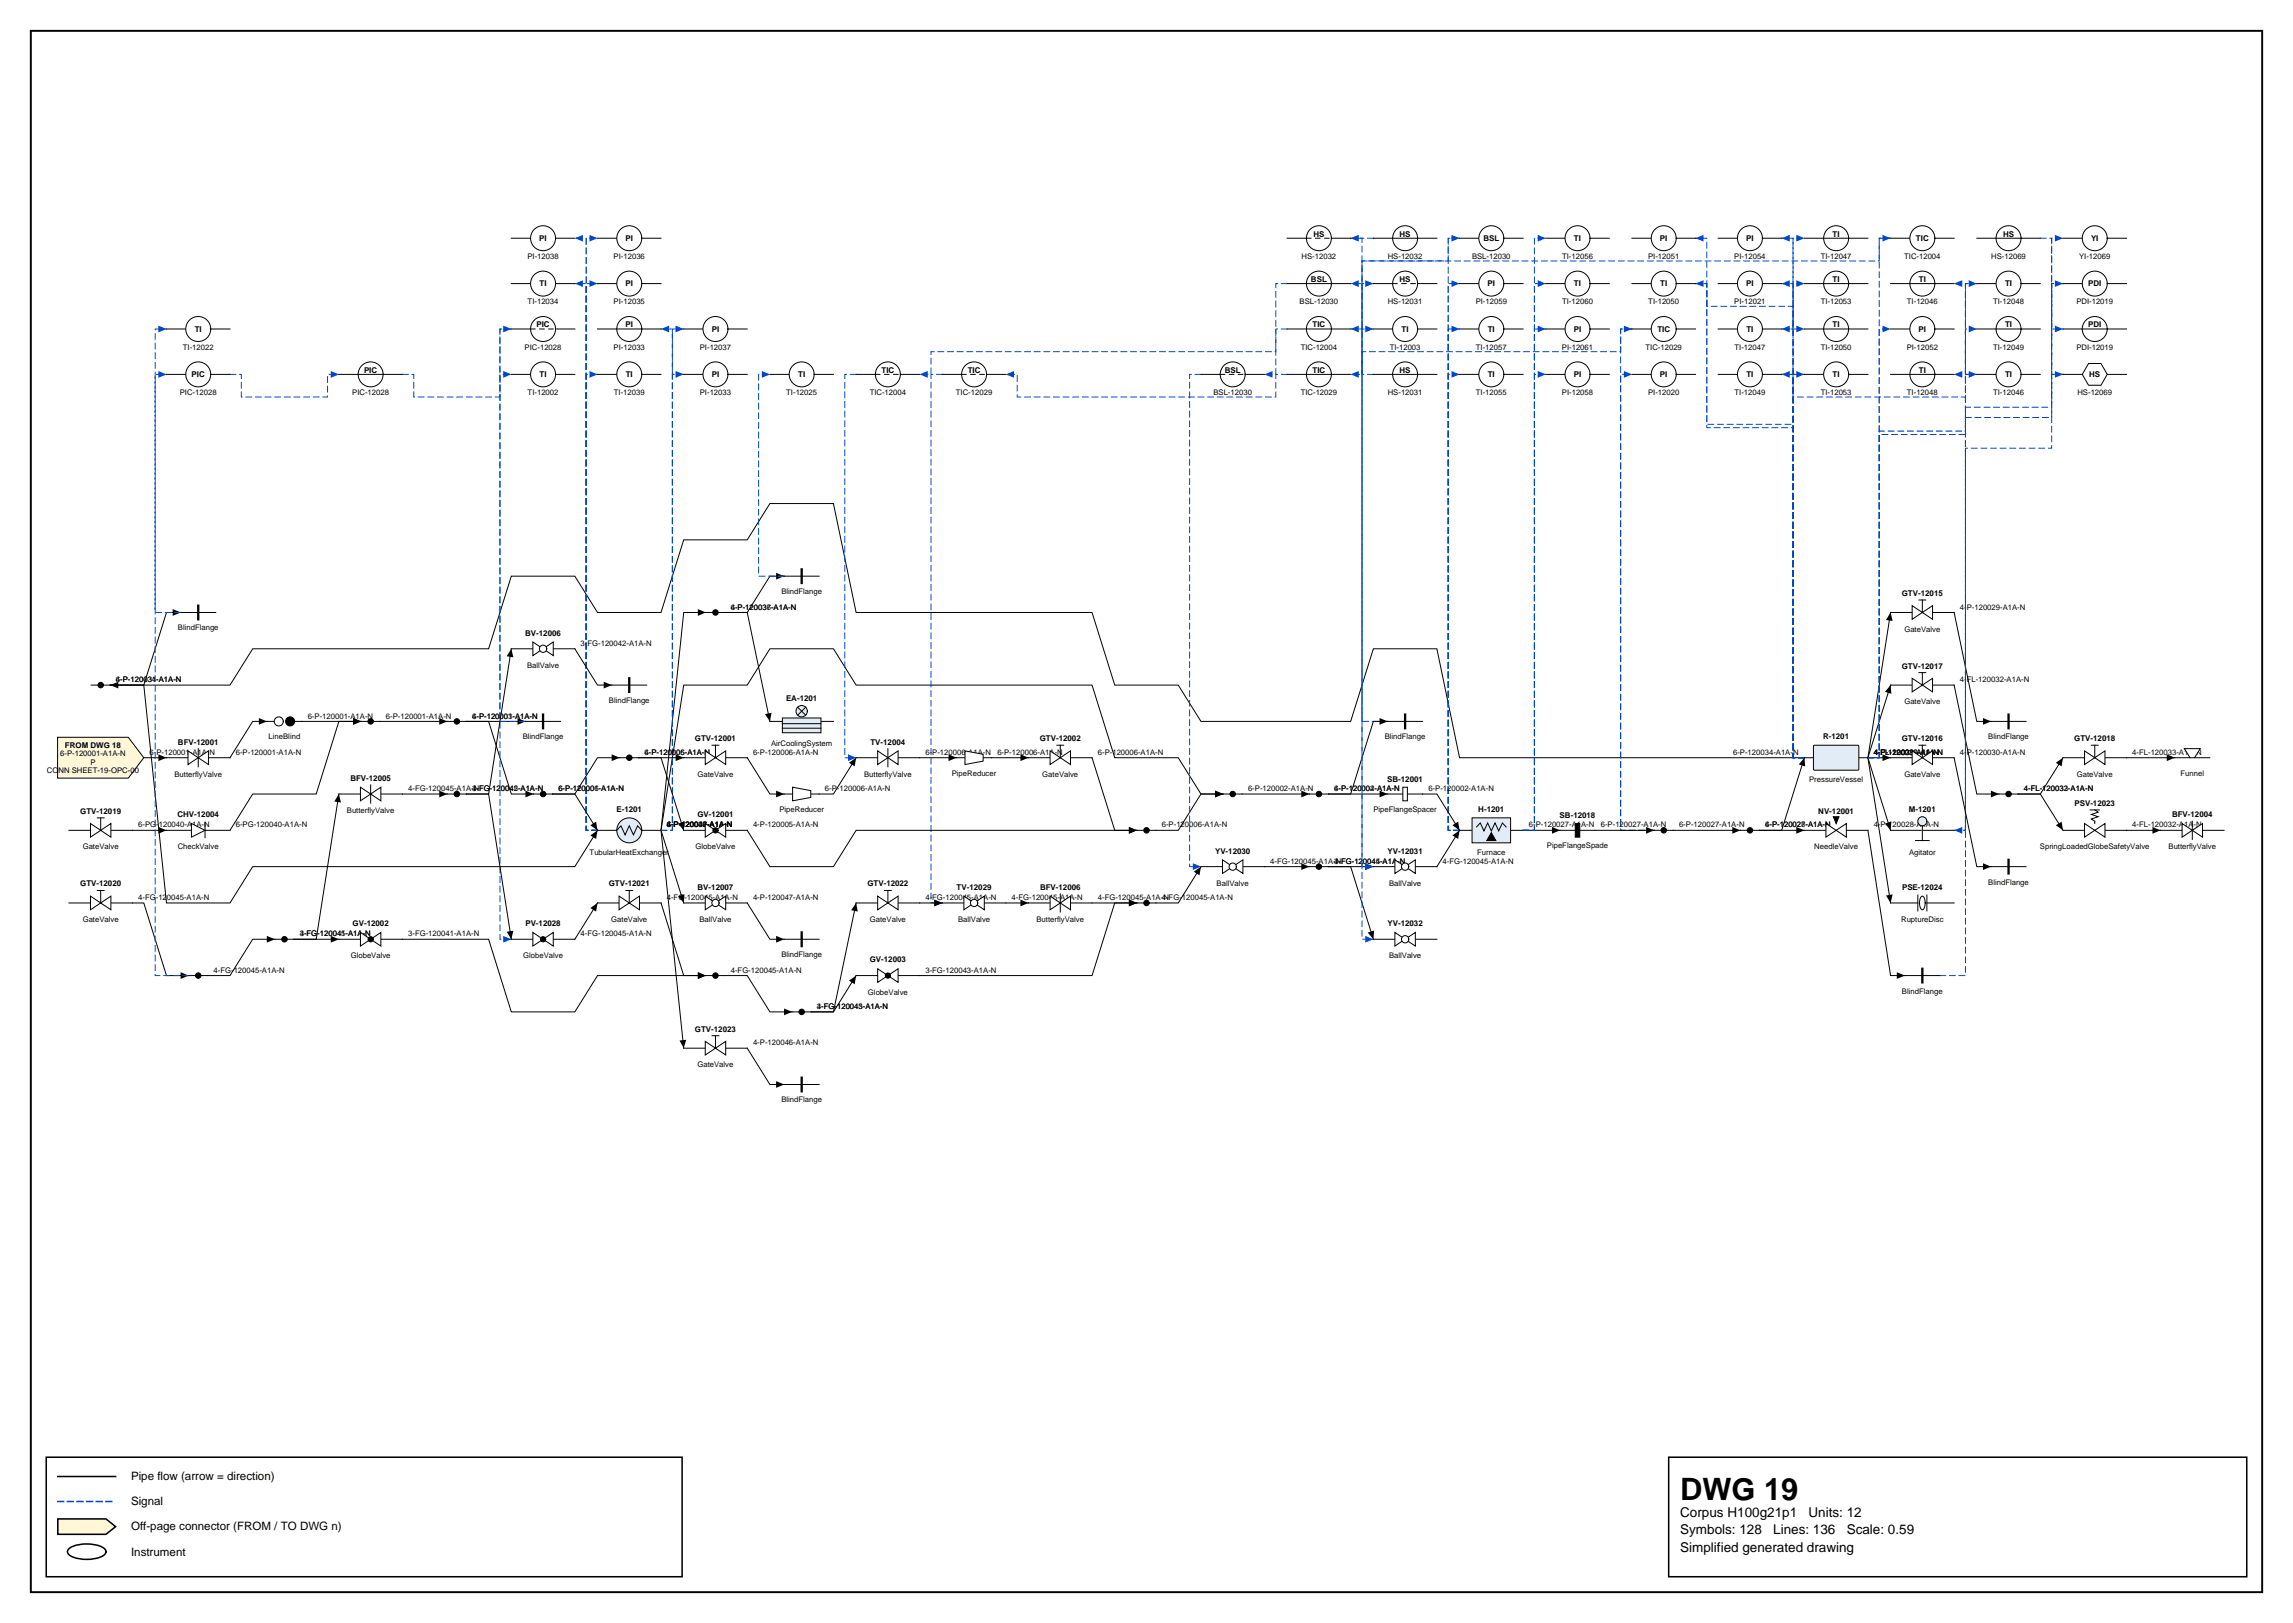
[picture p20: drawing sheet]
<svg xmlns="http://www.w3.org/2000/svg" width="420mm" height="297mm" viewBox="0 0 420 297" stroke-linecap="round" stroke-linejoin="round" font-family="sans-serif">
<defs><g id="words">
<text font-size="5.6" x="307.6" y="274.5">DWG 19</text>
<g font-size="2.5">
<text x="307.6" y="277.6">Corpus H100g21p1</text>
<text x="307.6" y="280.8">Symbols: 128</text>
<text x="324.6" y="280.8">Lines: 136</text>
<text x="331.1" y="277.6">Units: 12</text>
<text x="338.1" y="280.8">Scale: 0.59</text>
<text x="307.6" y="284">Simplified generated drawing</text>
</g>
<g font-size="2.1">
<text x="24" y="270.9">Pipe flow (arrow = direction)</text>
<text x="24" y="275.5">Signal</text>
<text x="24" y="280.1">Off-page connector (FROM / TO DWG n)</text>
<text x="24" y="284.7">Instrument</text>
</g>
<g font-size="1.5">
<text x="98.7" y="44.1">PI</text>
<text x="114.5" y="44.1">PI</text>
<text x="240.5" y="43.3">HS</text>
<text x="256.2" y="43.3">HS</text>
<text x="271.6" y="44.1">BSL</text>
<text x="288.2" y="44.1">TI</text>
<text x="303.9" y="44.1">PI</text>
<text x="319.7" y="44.1">PI</text>
<text x="335.5" y="43.3">TI</text>
<text x="350.8" y="44.1">TIC</text>
<text x="366.7" y="43.3">HS</text>
<text x="382.8" y="44.1">YI</text>
<text x="98.8" y="52.4">TI</text>
<text x="114.5" y="52.4">PI</text>
<text x="240" y="51.6">BSL</text>
<text x="256.2" y="51.6">HS</text>
<text x="272.3" y="52.4">PI</text>
<text x="288.2" y="52.4">TI</text>
<text x="304" y="52.4">TI</text>
<text x="319.7" y="52.4">PI</text>
<text x="335.5" y="51.6">TI</text>
<text x="351.3" y="51.6">TI</text>
<text x="367.1" y="52.4">TI</text>
<text x="382.3" y="52.4">PDI</text>
<text x="98.2" y="59.9">PIC</text>
<text x="114.5" y="59.9">PI</text>
<text x="240.3" y="59.9">TIC</text>
<text x="335.5" y="59.9">TI</text>
<text x="367.1" y="59.9">TI</text>
<text x="382.3" y="59.9">PDI</text>
<text x="35.6" y="60.7">TI</text>
<text x="130.3" y="60.7">PI</text>
<text x="256.6" y="60.7">TI</text>
<text x="272.4" y="60.7">TI</text>
<text x="288.1" y="60.7">PI</text>
<text x="303.4" y="60.7">TIC</text>
<text x="319.7" y="60.7">TI</text>
<text x="351.3" y="60.7">PI</text>
<text x="35.1" y="69">PIC</text>
<text x="66.6" y="68.2">PIC</text>
<text x="98.8" y="69">TI</text>
<text x="114.6" y="69">TI</text>
<text x="130.3" y="69">PI</text>
<text x="146.1" y="69">TI</text>
<text x="161.4" y="68.2">TIC</text>
<text x="177.2" y="68.2">TIC</text>
<text x="224.2" y="68.2">BSL</text>
<text x="240.3" y="68.2">TIC</text>
<text x="256.2" y="68.2">HS</text>
<text x="272.4" y="69">TI</text>
<text x="288.1" y="69">PI</text>
<text x="303.9" y="69">PI</text>
<text x="319.7" y="69">TI</text>
<text x="335.5" y="69">TI</text>
<text x="351.3" y="68.2">TI</text>
<text x="367.1" y="69">TI</text>
<text x="382.5" y="69">HS</text>
<text x="348.2" y="109.1">GTV-12015</text>
<text x="96.2" y="116.3">BV-12006</text>
<text x="348.2" y="122.4">GTV-12017</text>
<text x="143.9" y="128.4">EA-1201</text>
<text x="11.9" y="136.9">FROM DWG 18</text>
<text x="32.6" y="136.3">BFV-12001</text>
<text x="127.2" y="135.7">GTV-12001</text>
<text x="159.4" y="136.3">TV-12004</text>
<text x="190.4" y="135.7">GTV-12002</text>
<text x="333.8" y="135.2">R-1201</text>
<text x="348.2" y="135.7">GTV-12016</text>
<text x="379.8" y="135.7">GTV-12018</text>
<text x="64.1" y="142.9">BFV-12005</text>
<text x="254" y="143.1">SB-12001</text>
<text x="14.7" y="148.9">GTV-12019</text>
<text x="32.5" y="149.6">CHV-12004</text>
<text x="112.9" y="148.5">E-1201</text>
<text x="127.7" y="149.6">GV-12001</text>
<text x="270.7" y="148.5">H-1201</text>
<text x="285.5" y="149.8">SB-12018</text>
<text x="332.9" y="148.9">NV-12001</text>
<text x="349.5" y="148.5">M-1201</text>
<text x="379.8" y="147.5">PSV-12023</text>
<text x="397.7" y="149.6">BFV-12004</text>
<text x="222.5" y="156.2">YV-12030</text>
<text x="254" y="156.2">YV-12031</text>
<text x="14.7" y="162.2">GTV-12020</text>
<text x="111.4" y="162.2">GTV-12021</text>
<text x="127.7" y="162.9">BV-12007</text>
<text x="158.8" y="162.2">GTV-12022</text>
<text x="175.1" y="162.9">TV-12029</text>
<text x="190.4" y="162.9">BFV-12006</text>
<text x="348.2" y="162.9">PSE-12024</text>
<text x="64.5" y="169.5">GV-12002</text>
<text x="96.2" y="169.5">PV-12028</text>
<text x="254" y="169.5">YV-12032</text>
<text x="159.2" y="176.1">GV-12003</text>
<text x="127.2" y="188.8">GTV-12023</text>
</g>
<g font-size="1.4">
<text x="96.6" y="47.4">PI-12038</text>
<text x="112.3" y="47.4">PI-12036</text>
<text x="238.3" y="47.4">HS-12032</text>
<text x="254.1" y="47.4">HS-12032</text>
<text x="269.5" y="47.4">BSL-12030</text>
<text x="286" y="47.4">TI-12056</text>
<text x="301.7" y="47.4">PI-12051</text>
<text x="317.5" y="47.4">PI-12054</text>
<text x="333.3" y="47.4">TI-12047</text>
<text x="348.6" y="47.4">TIC-12004</text>
<text x="364.6" y="47.4">HS-12069</text>
<text x="380.6" y="47.4">YI-12069</text>
<text x="96.6" y="55.7">TI-12034</text>
<text x="112.3" y="55.7">PI-12035</text>
<text x="237.9" y="55.7">BSL-12030</text>
<text x="254.1" y="55.7">HS-12031</text>
<text x="270.2" y="55.7">PI-12059</text>
<text x="286" y="55.7">TI-12060</text>
<text x="301.8" y="55.7">TI-12050</text>
<text x="317.5" y="55.7">PI-12021</text>
<text x="333.3" y="55.7">TI-12053</text>
<text x="349.1" y="55.7">TI-12046</text>
<text x="364.9" y="55.7">TI-12048</text>
<text x="380.1" y="55.7">PDI-12019</text>
<text x="33.5" y="64">TI-12022</text>
<text x="96.1" y="64">PIC-12028</text>
<text x="112.3" y="64">PI-12033</text>
<text x="128.1" y="64">PI-12037</text>
<text x="238.1" y="64">TIC-12004</text>
<text x="254.4" y="64">TI-12003</text>
<text x="270.2" y="64">TI-12057</text>
<text x="286" y="64">PI-12061</text>
<text x="301.3" y="64">TIC-12029</text>
<text x="317.6" y="64">TI-12047</text>
<text x="333.3" y="64">TI-12050</text>
<text x="349.1" y="64">PI-12052</text>
<text x="364.9" y="64">TI-12049</text>
<text x="380.1" y="64">PDI-12019</text>
<text x="32.9" y="72.3">PIC-12028</text>
<text x="64.5" y="72.3">PIC-12028</text>
<text x="96.6" y="72.3">TI-12002</text>
<text x="112.4" y="72.3">TI-12039</text>
<text x="128.1" y="72.3">PI-12033</text>
<text x="143.9" y="72.3">TI-12025</text>
<text x="159.2" y="72.3">TIC-12004</text>
<text x="175" y="72.3">TIC-12029</text>
<text x="222.2" y="72.3">BSL-12030</text>
<text x="238.1" y="72.3">TIC-12029</text>
<text x="254.1" y="72.3">HS-12031</text>
<text x="270.2" y="72.3">TI-12055</text>
<text x="286" y="72.3">PI-12058</text>
<text x="301.7" y="72.3">PI-12020</text>
<text x="317.6" y="72.3">TI-12049</text>
<text x="333.3" y="72.3">TI-12053</text>
<text x="349.1" y="72.3">TI-12048</text>
<text x="364.9" y="72.3">TI-12046</text>
<text x="380.3" y="72.3">HS-12069</text>
<text x="133.8" y="111.6">6-P-120036-A1A-N</text>
<text x="133.8" y="111.6">4-P-120037-A1A-N</text>
<text x="143" y="108.7">BlindFlange</text>
<text x="358.8" y="111.6">4-P-120029-A1A-N</text>
<text x="32.6" y="115.4">BlindFlange</text>
<text x="106.3" y="118.2">3-FG-120042-A1A-N</text>
<text x="348.7" y="115.6">GateValve</text>
<text x="21.2" y="124.9">6-P-120034-A1A-N</text>
<text x="21.2" y="124.9">4-P-120031-A1A-N</text>
<text x="96.5" y="122.2">BallValve</text>
<text x="358.8" y="124.9">4-FL-120032-A1A-N</text>
<text x="56.3" y="131.5">6-P-120001-A1A-N</text>
<text x="70.7" y="131.5">6-P-120001-A1A-N</text>
<text x="86.4" y="131.5">4-P-120003-A1A-N</text>
<text x="86.4" y="131.5">6-P-120001-A1A-N</text>
<text x="111.5" y="128.7">BlindFlange</text>
<text x="348.7" y="128.9">GateValve</text>
<text x="49.2" y="135.3">LineBlind</text>
<text x="95.7" y="135.3">BlindFlange</text>
<text x="141.2" y="136.6">AirCoolingSystem</text>
<text x="253.5" y="135.3">BlindFlange</text>
<text x="364" y="135.3">BlindFlange</text>
<text x="8.6" y="141.4">CONN SHEET-19-OPC-00</text>
<text x="11" y="138.4">6-P-120001-A1A-N</text>
<text x="16.5" y="139.9">P</text>
<text x="27.4" y="138.1">6-P-120001-A1A-N</text>
<text x="31.9" y="142.2">ButterflyValve</text>
<text x="43.2" y="138.1">6-P-120001-A1A-N</text>
<text x="118" y="138.1">6-P-120006-A1A-N</text>
<text x="118" y="138.1">4-P-120005-A1A-N</text>
<text x="127.7" y="142.2">GateValve</text>
<text x="137.9" y="138.1">6-P-120006-A1A-N</text>
<text x="158.2" y="142.2">ButterflyValve</text>
<text x="169.4" y="138.1">6-P-120006-A1A-N</text>
<text x="174.3" y="142">PipeReducer</text>
<text x="182.6" y="138.1">6-P-120006-A1A-N</text>
<text x="190.8" y="142.2">GateValve</text>
<text x="201" y="138.1">6-P-120006-A1A-N</text>
<text x="317.3" y="138.1">6-P-120034-A1A-N</text>
<text x="331.2" y="143.2">PressureVessel</text>
<text x="343" y="138.1">4-P-120029-A1A-N</text>
<text x="343" y="138.1">4-FL-120032-A1A-N</text>
<text x="343" y="138.1">4-FL-120035-A1A-N</text>
<text x="343" y="138.1">4-P-120030-A1A-N</text>
<text x="348.7" y="142.2">GateValve</text>
<text x="358.8" y="138.1">4-P-120030-A1A-N</text>
<text x="380.2" y="142.2">GateValve</text>
<text x="390.4" y="138.1">4-FL-120033-A1A-N</text>
<text x="399.2" y="142">Funnel</text>
<text x="63.5" y="148.8">ButterflyValve</text>
<text x="74.7" y="144.8">4-FG-120045-A1A-N</text>
<text x="86.4" y="144.8">3-FG-120042-A1A-N</text>
<text x="86.4" y="144.8">4-FG-120045-A1A-N</text>
<text x="102.2" y="144.8">6-P-120001-A1A-N</text>
<text x="102.2" y="144.8">6-P-120006-A1A-N</text>
<text x="142.7" y="148.6">PipeReducer</text>
<text x="151" y="144.8">6-P-120006-A1A-N</text>
<text x="228.5" y="144.8">6-P-120002-A1A-N</text>
<text x="244.3" y="144.8">4-P-120004-A1A-N</text>
<text x="244.3" y="144.8">6-P-120002-A1A-N</text>
<text x="251.4" y="148.6">PipeFlangeSpacer</text>
<text x="261.5" y="144.8">6-P-120002-A1A-N</text>
<text x="370.5" y="144.8">4-FL-120033-A1A-N</text>
<text x="370.5" y="144.8">4-FL-120032-A1A-N</text>
<text x="15.1" y="155.5">GateValve</text>
<text x="25.3" y="151.4">6-PG-120040-A1A-N</text>
<text x="32.5" y="155.5">CheckValve</text>
<text x="43.2" y="151.4">6-PG-120040-A1A-N</text>
<text x="122.1" y="151.4">6-P-120036-A1A-N</text>
<text x="122.1" y="151.4">4-P-120046-A1A-N</text>
<text x="122.1" y="151.4">4-P-120047-A1A-N</text>
<text x="122.1" y="151.4">6-P-120002-A1A-N</text>
<text x="127.3" y="155.5">GlobeValve</text>
<text x="137.9" y="151.4">4-P-120005-A1A-N</text>
<text x="212.7" y="151.4">6-P-120006-A1A-N</text>
<text x="279.9" y="151.4">6-P-120027-A1A-N</text>
<text x="283.2" y="155.3">PipeFlangeSpade</text>
<text x="293.1" y="151.4">6-P-120027-A1A-N</text>
<text x="307.4" y="151.4">6-P-120027-A1A-N</text>
<text x="323.2" y="151.4">6-P-120027-A1A-N</text>
<text x="323.2" y="151.4">4-P-120028-A1A-N</text>
<text x="332.2" y="155.5">NeedleValve</text>
<text x="343" y="151.4">4-P-120028-A1A-N</text>
<text x="373.5" y="155.5">SpringLoadedGlobeSafetyValve</text>
<text x="390.4" y="151.4">4-FL-120032-A1A-N</text>
<text x="397" y="155.5">ButterflyValve</text>
<text x="108" y="156.5">TubularHeatExchanger</text>
<text x="232.6" y="158.1">4-FG-120045-A1A-N</text>
<text x="244.3" y="158.1">3-FG-120044-A1A-N</text>
<text x="244.3" y="158.1">4-FG-120045-A1A-N</text>
<text x="264.1" y="158.1">4-FG-120045-A1A-N</text>
<text x="270.4" y="156.5">Furnace</text>
<text x="349.5" y="156.5">Agitator</text>
<text x="364" y="161.9">BlindFlange</text>
<text x="25.3" y="164.7">4-FG-120045-A1A-N</text>
<text x="122.1" y="164.7">4-FG-120045-A1A-N</text>
<text x="137.9" y="164.7">4-P-120047-A1A-N</text>
<text x="169.4" y="164.7">4-FG-120045-A1A-N</text>
<text x="185.2" y="164.7">4-FG-120045-A1A-N</text>
<text x="201" y="164.7">4-FG-120045-A1A-N</text>
<text x="212.7" y="164.7">4-FG-120045-A1A-N</text>
<text x="222.7" y="162.1">BallValve</text>
<text x="254.3" y="162.1">BallValve</text>
<text x="15.1" y="168.7">GateValve</text>
<text x="54.9" y="171.4">4-FG-120045-A1A-N</text>
<text x="54.9" y="171.4">3-FG-120041-A1A-N</text>
<text x="74.7" y="171.4">3-FG-120041-A1A-N</text>
<text x="106.3" y="171.4">4-FG-120045-A1A-N</text>
<text x="111.9" y="168.7">GateValve</text>
<text x="128" y="168.7">BallValve</text>
<text x="159.3" y="168.7">GateValve</text>
<text x="175.4" y="168.7">BallValve</text>
<text x="189.8" y="168.7">ButterflyValve</text>
<text x="348.1" y="168.7">RuptureDisc</text>
<text x="39.1" y="178">4-FG-120045-A1A-N</text>
<text x="64.2" y="175.4">GlobeValve</text>
<text x="95.8" y="175.4">GlobeValve</text>
<text x="133.8" y="178">4-FG-120045-A1A-N</text>
<text x="143" y="175.2">BlindFlange</text>
<text x="169.4" y="178">3-FG-120043-A1A-N</text>
<text x="254.3" y="175.4">BallValve</text>
<text x="149.6" y="184.7">4-FG-120045-A1A-N</text>
<text x="149.6" y="184.7">3-FG-120043-A1A-N</text>
<text x="158.9" y="182">GlobeValve</text>
<text x="348.2" y="181.8">BlindFlange</text>
<text x="137.9" y="191.3">4-P-120046-A1A-N</text>
<text x="127.7" y="195.3">GateValve</text>
<text x="143" y="201.8">BlindFlange</text>
</g>
</g></defs>
<path d="M5.6 5.6h408.6v285.8h-408.6z" fill="none" stroke="#000" stroke-width=".35"/>
<path d="M8.5 266.7h116.4v21.9h-116.4zM10.6 270.2h10.6M305.5 266.7h105.8v21.9h-105.8z" fill="none" stroke="#000" stroke-width=".28"/>
<path d="M10.6 274.8h10.6" fill="none" stroke="#0046c8" stroke-width=".28" stroke-dasharray="1.1 .7"/>
<path d="M10.6 278h8.8l1.8 1.4-1.8 1.4h-8.8z" fill="#fff7d6" stroke="#000" stroke-width=".28"/>
<path d="M12.7 283.4a6.7 6.7 0 0 1 6.3 0 .72 .72 0 0 1 0 1.2 6.7 6.7 0 0 1-6.3 0 .72 .72 0 0 1 0-1.2z" fill="none" stroke="#000" stroke-width=".28"/>
<path d="M346.1 112.1l-4.1 26.6 4.1-13.3M357.8 112.1l4.1 19.9h2.6M24.2 152h6.3M73.7 145.3h8.2M24.2 165.3h2.1l4.2 13.2h4.1" fill="none" stroke="#000" stroke-width=".18"/>
<path d="M346.1 112.1l.4 1.6-1.2-.2zM346.1 125.4l.2 1.6-1.2-.4zM363.1 131.4l1.4 .6-1.4 .6zM29 151.3l1.5 .7-1.5 .6zM80.4 144.7l1.5 .6-1.5 .6zM33.1 177.9l1.5 .6-1.5 .7z" fill="#000"/>
<path d="M330.3 138.7h-2v-70.2h2" fill="none" stroke="#0046c8" stroke-width=".18" stroke-dasharray="1.1 .7"/>
<path d="M328.9 67.9l1.4 .6-1.4 .6z" fill="#0046c8"/>
<path d="M20.2 125.4h21.9l4.2-6.7h43.2l4.1-13.3h11.6l4.2 6.7h11.6l4.2-13.3h11.6l4.2-6.6h11.6l4.1 19.9h43.2l4.2 13.3h11.6l4.2 6.6h27.4l4.1-13.3h11.7l4.1 20h63.1" fill="none" stroke="#000" stroke-width=".18"/>
<path d="M20.2 125.4l1.5-.6v1.2z" fill="#000"/>
<path d="M330.3 138.7h-2v-70.2h-2.1" fill="none" stroke="#0046c8" stroke-width=".18" stroke-dasharray="1.1 .7"/>
<path d="M326.2 68.5l1.5-.6v1.2z" fill="#0046c8"/>
<path d="M330.3 138.7h-2v-78.5h-2.1" fill="none" stroke="#0046c8" stroke-width=".18" stroke-dasharray="1.1 .7"/>
<path d="M326.2 60.2l1.5-.6v1.2z" fill="#0046c8"/>
<path d="M330.3 138.7h-2v-86.8h-2.1" fill="none" stroke="#0046c8" stroke-width=".18" stroke-dasharray="1.1 .7"/>
<path d="M326.2 51.9l1.5-.6v1.2z" fill="#0046c8"/>
<path d="M330.3 138.7h-2v-95.1h-2.1" fill="none" stroke="#0046c8" stroke-width=".18" stroke-dasharray="1.1 .7"/>
<path d="M326.2 43.6l1.5-.6v1.2z" fill="#0046c8"/>
<path d="M342 138.7h2.1v-78.5h2" fill="none" stroke="#0046c8" stroke-width=".18" stroke-dasharray="1.1 .7"/>
<path d="M344.6 59.6l1.5 .6-1.5 .6z" fill="#0046c8"/>
<path d="M342 138.7l4.1 13.3" fill="none" stroke="#000" stroke-width=".18"/>
<path d="M345.1 150.7l1.2-.3-.2 1.6z" fill="#000"/>
<path d="M342 138.7h2.1v-95.1h2" fill="none" stroke="#0046c8" stroke-width=".18" stroke-dasharray="1.1 .7"/>
<path d="M344.6 43l1.5 .6-1.5 .6z" fill="#0046c8"/>
<path d="M342 138.7l4.1 26.6" fill="none" stroke="#000" stroke-width=".18"/>
<path d="M345.3 163.9l1.2-.2-.4 1.6z" fill="#000"/>
<path d="M330.3 138.7h-2v-61h-15.8v-25.8h-2.1" fill="none" stroke="#0046c8" stroke-width=".18" stroke-dasharray="1.1 .7"/>
<path d="M310.4 51.9l1.5-.6v1.2z" fill="#0046c8"/>
<path d="M342 138.7h4.1" fill="none" stroke="#000" stroke-width=".18"/>
<path d="M344.6 138.1l1.5 .6-1.5 .6z" fill="#000"/>
<path d="M330.3 138.7h-2v-60.4h-15.8v-34.7h-2.1" fill="none" stroke="#0046c8" stroke-width=".18" stroke-dasharray="1.1 .7"/>
<path d="M310.4 43.6l1.5-.6v1.2z" fill="#0046c8"/>
<path d="M342 138.7h2.1v-59.8h15.7v-10.4h2.1" fill="none" stroke="#0046c8" stroke-width=".18" stroke-dasharray="1.1 .7"/>
<path d="M360.4 67.9l1.5 .6-1.5 .6z" fill="#0046c8"/>
<path d="M342 138.7h2.1v-59.2h15.7v-27.6h2.1" fill="none" stroke="#0046c8" stroke-width=".18" stroke-dasharray="1.1 .7"/>
<path d="M360.4 51.3l1.5 .6-1.5 .6z" fill="#0046c8"/>
<path d="M251.4 68.5h-2v-16.6h2" fill="none" stroke="#0046c8" stroke-width=".18" stroke-dasharray="1.1 .7"/>
<path d="M250 51.3l1.4 .6-1.4 .6z" fill="#0046c8"/>
<path d="M143.6 105.4h-2.6l-4.2 6.7h-4.1h4.1l4.2 19.9M357.8 125.4l4.1 19.9h4.1" fill="none" stroke="#000" stroke-width=".18"/>
<path d="M142.1 104.8l1.5 .6-1.5 .7zM140.1 130.7l1.2-.2-.3 1.5zM364.5 144.7l1.5 .6-1.5 .6z" fill="#000"/>
<path d="M330.3 68.5h-2v-16.6h2" fill="none" stroke="#0046c8" stroke-width=".18" stroke-dasharray="1.1 .7"/>
<path d="M328.9 51.3l1.4 .6-1.4 .6z" fill="#0046c8"/>
<path d="M254.1 132h-4.7v-71.8h2" fill="none" stroke="#0046c8" stroke-width=".18" stroke-dasharray="1.1 .7"/>
<path d="M250 59.6l1.4 .6-1.4 .6z" fill="#0046c8"/>
<path d="M33.1 112.1h-2.6l-4.2 13.3h-6.1h6.1l4.2 39.9h11.6l4.2-6.7h58.9l4.2-6.6" fill="none" stroke="#000" stroke-width=".18"/>
<path d="M31.6 111.5l1.5 .6-1.5 .6zM108.1 152.9l1.3-.9-.3 1.6z" fill="#000"/>
<path d="M302.9 152h-6.2v-83.5h2.1" fill="none" stroke="#0046c8" stroke-width=".18" stroke-dasharray="1.1 .7"/>
<path d="M297.3 67.9l1.5 .6-1.5 .6z" fill="#0046c8"/>
<path d="M306.3 152h12.3" fill="none" stroke="#000" stroke-width=".18"/>
<path d="M317.2 151.3l1.4 .7-1.4 .6z" fill="#000"/>
<path d="M302.9 152h-6.2v-91.8h2.1" fill="none" stroke="#0046c8" stroke-width=".18" stroke-dasharray="1.1 .7"/>
<path d="M297.3 59.6l1.5 .6-1.5 .6z" fill="#0046c8"/>
<path d="M389.3 138.7h8.9M292 152h10.9" fill="none" stroke="#000" stroke-width=".18"/>
<path d="M396.7 138.1l1.5 .6-1.5 .6zM301.4 151.3l1.5 .7-1.5 .6z" fill="#000"/>
<path d="M42.1 68.5h2.1v4.2h15.8v-4.2h2" fill="none" stroke="#0046c8" stroke-width=".18" stroke-dasharray="1.1 .7"/>
<path d="M60.6 67.9l1.4 .6-1.4 .6z" fill="#0046c8"/>
<path d="M223.9 145.3h-4l-4.2 6.7h-4.1M184.2 165.3h4.1" fill="none" stroke="#000" stroke-width=".18"/>
<path d="M222.5 144.7l1.4 .6-1.4 .6zM186.8 164.6l1.5 .7-1.5 .6z" fill="#000"/>
<path d="M355.1 178.5h4.7v-96.5h15.8v-30.1h2.1" fill="none" stroke="#0046c8" stroke-width=".18" stroke-dasharray="1.1 .7"/>
<path d="M376.2 51.3l1.5 .6-1.5 .6z" fill="#0046c8"/>
<path d="M129.2 112.1h-4l-4.2 39.9" fill="none" stroke="#000" stroke-width=".18"/>
<path d="M127.8 111.5l1.4 .6-1.4 .6z" fill="#000"/>
<path d="M109.4 152h-2.1v-83.5h2.1" fill="none" stroke="#0046c8" stroke-width=".18" stroke-dasharray="1.1 .7"/>
<path d="M107.9 67.9l1.5 .6-1.5 .6z" fill="#0046c8"/>
<path d="M109.4 152h-2.1v-100.1h2.1" fill="none" stroke="#0046c8" stroke-width=".18" stroke-dasharray="1.1 .7"/>
<path d="M107.9 51.3l1.5 .6-1.5 .6z" fill="#0046c8"/>
<path d="M109.4 152h-2.1v-108.4h2.1" fill="none" stroke="#0046c8" stroke-width=".18" stroke-dasharray="1.1 .7"/>
<path d="M107.9 43l1.5 .6-1.5 .6z" fill="#0046c8"/>
<path d="M109.4 152h-2.1v-100.1h-2.1" fill="none" stroke="#0046c8" stroke-width=".18" stroke-dasharray="1.1 .7"/>
<path d="M105.2 51.9l1.5-.6v1.2z" fill="#0046c8"/>
<path d="M121 152l4.2 39.8M121 152l4.2 13.3M223.9 145.3h-4l-4.2-6.6h-11.6l-4.2-13.3h-43.2l-4.1-6.7h-11.6l-4.2 6.7h-11.6l-4.2 26.6" fill="none" stroke="#000" stroke-width=".18"/>
<path d="M222.5 144.7l1.4 .6-1.4 .6zM124.1 164l1.2-.3-.1 1.6zM124.4 190.4l1.2-.1-.4 1.5z" fill="#000"/>
<path d="M109.4 152h-2.1v-108.4h-2.1" fill="none" stroke="#0046c8" stroke-width=".18" stroke-dasharray="1.1 .7"/>
<path d="M105.2 43.6l1.5-.6v1.2z" fill="#0046c8"/>
<path d="M121 152h2.1v-83.5h2.1" fill="none" stroke="#0046c8" stroke-width=".18" stroke-dasharray="1.1 .7"/>
<path d="M123.7 67.9l1.5 .6-1.5 .6z" fill="#0046c8"/>
<path d="M121 152h2.1v-91.8h2.1" fill="none" stroke="#0046c8" stroke-width=".18" stroke-dasharray="1.1 .7"/>
<path d="M123.7 59.6l1.5 .6-1.5 .6z" fill="#0046c8"/>
<path d="M373.5 43.6h2.1v24.9h2.1" fill="none" stroke="#0046c8" stroke-width=".18" stroke-dasharray="1.1 .7"/>
<path d="M376.2 67.9l1.5 .6-1.5 .6z" fill="#0046c8"/>
<path d="M33.1 112.1h-4.7v-51.9h2.1" fill="none" stroke="#0046c8" stroke-width=".18" stroke-dasharray="1.1 .7"/>
<path d="M29 59.6l1.5 .6-1.5 .6z" fill="#0046c8"/>
<path d="M96.2 132h-10.8h4.1l4.1 13.3h4.1M231.5 158.6h8.2M251.4 158.6h-8.2h4.1l4.1 13.3" fill="none" stroke="#000" stroke-width=".18"/>
<path d="M94.7 131.4l1.5 .6-1.5 .6zM96.2 144.7l1.5 .6-1.5 .6zM238.2 158l1.5 .6-1.5 .6zM250 158l1.4 .6-1.4 .6zM250.4 170.7l1.2-.4-.2 1.6z" fill="#000"/>
<path d="M377.7 68.5h-2.1v7.9h-15.8v75.6h-2" fill="none" stroke="#0046c8" stroke-width=".18" stroke-dasharray="1.1 .7"/>
<path d="M357.8 152l1.4-.7v1.3z" fill="#0046c8"/>
<path d="M66.1 132h-4.1l-4.1 13.3h-11.6l-4.2 6.7" fill="none" stroke="#000" stroke-width=".18"/>
<path d="M64.6 131.4l1.5 .6-1.5 .6z" fill="#000"/>
<path d="M96.2 132h-4.7v-63.5h2.1" fill="none" stroke="#0046c8" stroke-width=".18" stroke-dasharray="1.1 .7"/>
<path d="M92.1 67.9l1.5 .6-1.5 .6z" fill="#0046c8"/>
<path d="M93.6 60.2h-2.1v111.7h2.1" fill="none" stroke="#0046c8" stroke-width=".18" stroke-dasharray="1.1 .7"/>
<path d="M92.1 171.3l1.5 .6-1.5 .6z" fill="#0046c8"/>
<path d="M326.2 68.5h2.1v4.2h31.5v-12.5h2.1" fill="none" stroke="#0046c8" stroke-width=".18" stroke-dasharray="1.1 .7"/>
<path d="M360.4 59.6l1.5 .6-1.5 .6z" fill="#0046c8"/>
<path d="M55.3 132h10.8M181.5 138.7h6.8M342 152l4.1 26.5h2.6M389.3 152h6.3" fill="none" stroke="#000" stroke-width=".18"/>
<path d="M64.6 131.4l1.5 .6-1.5 .6zM186.8 138.1l1.5 .6-1.5 .6zM394.1 151.3l1.5 .7-1.5 .6zM347.3 177.9l1.4 .6-1.4 .7z" fill="#000"/>
<path d="M326.2 60.2h2.1v-16.6h2" fill="none" stroke="#0046c8" stroke-width=".18" stroke-dasharray="1.1 .7"/>
<path d="M328.9 43l1.4 .6-1.4 .6z" fill="#0046c8"/>
<path d="M48.9 132h-2.6l-4.2 6.7M254.1 132h-2.7l-4.1 13.3h-4.1h10.9M62 145.3l-4.1 26.6h-4.1h8.2" fill="none" stroke="#000" stroke-width=".18"/>
<path d="M47.4 131.4l1.5 .6-1.5 .6zM252.6 131.4l1.5 .6-1.5 .6zM62 145.3l.4 1.6-1.2-.2zM252.6 144.7l1.5 .6-1.5 .6zM60.6 171.3l1.4 .6-1.4 .6z" fill="#000"/>
<path d="M143.6 105.4h-4.7v-36.9h2.1" fill="none" stroke="#0046c8" stroke-width=".18" stroke-dasharray="1.1 .7"/>
<path d="M139.5 67.9l1.5 .6-1.5 .6z" fill="#0046c8"/>
<path d="M267.2 43.6h-2.1v4.2h-15.7v4.1h-2.1" fill="none" stroke="#0046c8" stroke-width=".18" stroke-dasharray="1.1 .7"/>
<path d="M247.3 51.9l1.5-.6v1.2z" fill="#0046c8"/>
<path d="M278.8 152h6.8M121 165.3l4.2 13.2h4" fill="none" stroke="#000" stroke-width=".18"/>
<path d="M284.1 151.3l1.5 .7-1.5 .6zM127.8 177.9l1.4 .6-1.4 .7z" fill="#000"/>
<path d="M267.2 152h-2.1v-83.5h2.1" fill="none" stroke="#0046c8" stroke-width=".18" stroke-dasharray="1.1 .7"/>
<path d="M265.7 67.9l1.5 .6-1.5 .6z" fill="#0046c8"/>
<path d="M267.2 152h-2.1v-91.8h2.1" fill="none" stroke="#0046c8" stroke-width=".18" stroke-dasharray="1.1 .7"/>
<path d="M265.7 59.6l1.5 .6-1.5 .6z" fill="#0046c8"/>
<path d="M267.2 152h-2.1v-100.1h2.1" fill="none" stroke="#0046c8" stroke-width=".18" stroke-dasharray="1.1 .7"/>
<path d="M265.7 51.3l1.5 .6-1.5 .6z" fill="#0046c8"/>
<path d="M267.2 152h-2.1v-108.4h2.1" fill="none" stroke="#0046c8" stroke-width=".18" stroke-dasharray="1.1 .7"/>
<path d="M265.7 43l1.5 .6-1.5 .6z" fill="#0046c8"/>
<path d="M278.8 152h2.1v-83.5h2.1" fill="none" stroke="#0046c8" stroke-width=".18" stroke-dasharray="1.1 .7"/>
<path d="M281.5 67.9l1.5 .6-1.5 .6z" fill="#0046c8"/>
<path d="M278.8 152h2.1v-91.8h2.1" fill="none" stroke="#0046c8" stroke-width=".18" stroke-dasharray="1.1 .7"/>
<path d="M281.5 59.6l1.5 .6-1.5 .6z" fill="#0046c8"/>
<path d="M278.8 152h2.1v-100.1h2.1" fill="none" stroke="#0046c8" stroke-width=".18" stroke-dasharray="1.1 .7"/>
<path d="M281.5 51.3l1.5 .6-1.5 .6z" fill="#0046c8"/>
<path d="M278.8 152h2.1v-108.4h2.1" fill="none" stroke="#0046c8" stroke-width=".18" stroke-dasharray="1.1 .7"/>
<path d="M281.5 43l1.5 .6-1.5 .6z" fill="#0046c8"/>
<path d="M105.2 118.7l4.2 6.7h2.6M69.6 132h12.3M219.9 158.6l-4.2 6.7h-4.1M267.2 152l-4.1 6.6" fill="none" stroke="#000" stroke-width=".18"/>
<path d="M80.4 131.4l1.5 .6-1.5 .6zM110.5 124.8l1.5 .6-1.5 .6zM218.6 159.5l1.3-.9-.3 1.6zM265.9 152.9l1.3-.9-.2 1.6z" fill="#000"/>
<path d="M251.4 51.9h-2v106.7h2" fill="none" stroke="#0046c8" stroke-width=".18" stroke-dasharray="1.1 .7"/>
<path d="M250 158l1.4 .6-1.4 .6z" fill="#0046c8"/>
<path d="M251.4 43.6h-4.1" fill="none" stroke="#0046c8" stroke-width=".18" stroke-dasharray="1.1 .7"/>
<path d="M247.3 43.6l1.5-.6v1.2z" fill="#0046c8"/>
<path d="M172.5 68.5h-2.1v96.8h2.1" fill="none" stroke="#0046c8" stroke-width=".18" stroke-dasharray="1.1 .7"/>
<path d="M171 164.6l1.5 .7-1.5 .6z" fill="#0046c8"/>
<path d="M247.3 43.6h2.1v128.3h2" fill="none" stroke="#0046c8" stroke-width=".18" stroke-dasharray="1.1 .7"/>
<path d="M250 171.3l1.4 .6-1.4 .6z" fill="#0046c8"/>
<path d="M357.8 152h2v-77.5h15.8v-30.9h2.1" fill="none" stroke="#0046c8" stroke-width=".18" stroke-dasharray="1.1 .7"/>
<path d="M376.2 43l1.5 .6-1.5 .6z" fill="#0046c8"/>
<path d="M199.9 165.3h8.3M136.8 191.8l4.2 6.7h2.6" fill="none" stroke="#000" stroke-width=".18"/>
<path d="M206.7 164.6l1.5 .7-1.5 .6zM142.1 197.9l1.5 .6-1.5 .6z" fill="#000"/>
<path d="M219.9 68.5h-2.1v90.1h2.1" fill="none" stroke="#0046c8" stroke-width=".18" stroke-dasharray="1.1 .7"/>
<path d="M218.4 158l1.5 .6-1.5 .6z" fill="#0046c8"/>
<path d="M168.4 165.3h4.1" fill="none" stroke="#000" stroke-width=".18"/>
<path d="M171 164.6l1.5 .7-1.5 .6z" fill="#000"/>
<path d="M235.7 68.5h-2.1v4.2h-47.4v-4.2h-2" fill="none" stroke="#0046c8" stroke-width=".18" stroke-dasharray="1.1 .7"/>
<path d="M184.2 68.5l1.4-.6v1.2z" fill="#0046c8"/>
<path d="M235.7 60.2h-2.1v4.2h-63.2v4.1h-2" fill="none" stroke="#0046c8" stroke-width=".18" stroke-dasharray="1.1 .7"/>
<path d="M168.4 68.5l1.5-.6v1.2z" fill="#0046c8"/>
<path d="M330.3 138.7l-4.1 13.3h-4.1h8.2" fill="none" stroke="#000" stroke-width=".18"/>
<path d="M330.3 138.7l.2 1.6-1.2-.4zM328.9 151.3l1.4 .7-1.4 .6z" fill="#000"/>
<path d="M377.7 51.9h-2.1v8.3h2.1" fill="none" stroke="#0046c8" stroke-width=".18" stroke-dasharray="1.1 .7"/>
<path d="M376.2 59.6l1.5 .6-1.5 .6z" fill="#0046c8"/>
<path d="M346.1 43.6h-2v4.2h-94.7v12.4h-2.1" fill="none" stroke="#0046c8" stroke-width=".18" stroke-dasharray="1.1 .7"/>
<path d="M247.3 60.2l1.5-.6v1.2z" fill="#0046c8"/>
<path d="M73.7 68.5h2.1v4.2h15.7v-12.5h2.1" fill="none" stroke="#0046c8" stroke-width=".18" stroke-dasharray="1.1 .7"/>
<path d="M92.1 59.6l1.5 .6-1.5 .6z" fill="#0046c8"/>
<path d="M113.5 138.7h-4.1l-4.2 6.6h-4h4l4.2 6.7M136.8 165.3l4.2 6.6h2.6" fill="none" stroke="#000" stroke-width=".18"/>
<path d="M112 138.1l1.5 .6-1.5 .6zM108.1 151l1-.6 .3 1.6zM142.1 171.3l1.5 .6-1.5 .6z" fill="#000"/>
<path d="M310.4 51.9h2.1v4.2h15.8v4.1h2" fill="none" stroke="#0046c8" stroke-width=".18" stroke-dasharray="1.1 .7"/>
<path d="M328.9 59.6l1.4 .6-1.4 .6z" fill="#0046c8"/>
<path d="M168.4 138.7h6.7M199.9 138.7l4.2 13.3h4.1M357.8 138.7l4.1 19.9h2.6M377.7 138.7l-4.2 6.6h-4h4l4.2 6.7M227.4 145.3h12.3M73.7 171.9h15.8l4.1 13.3h11.6l4.2-6.7h19.8M109.4 165.3l-4.2 6.6M156.7 165.3l-4.1 19.9h-4.1h4.1l4.1-6.7M208.2 165.3h-4.1l-4.2 13.2h-31.5" fill="none" stroke="#000" stroke-width=".18"/>
<path d="M173.7 138.1l1.4 .6-1.4 .6zM376.4 139.6l1.3-.9-.3 1.6zM206.7 151.3l1.5 .7-1.5 .6zM238.2 144.7l1.5 .6-1.5 .6zM363.1 158l1.4 .6-1.4 .6zM376.4 151l1-.6 .3 1.6zM108.1 166.2l1.3-.9-.3 1.5zM127.8 177.9l1.4 .6-1.4 .7zM156.7 165.3l.3 1.5-1.2-.2zM155.4 179.5l1.3-1-.2 1.6zM206.7 164.6l1.5 .7-1.5 .6z" fill="#000"/>
<path d="M235.7 51.9h-2.1v16.6h-2.1" fill="none" stroke="#0046c8" stroke-width=".18" stroke-dasharray="1.1 .7"/>
<path d="M231.5 68.5l1.5-.6v1.2z" fill="#0046c8"/>
<path d="M93.6 118.7l-4.1 26.6h-4.1h4.1l4.1 26.6M136.8 138.7l4.2 6.6h2.6M136.8 152l4.2 6.6h11.6l4.1-6.6h51.5" fill="none" stroke="#000" stroke-width=".18"/>
<path d="M93.6 118.7l.4 1.6-1.2-.2zM142.1 144.7l1.5 .6-1.5 .6zM206.7 151.3l1.5 .7-1.5 .6zM92.8 170.5l1.2-.2-.4 1.6z" fill="#000"/>
<path d="M361.9 68.5h-2.1v-16.6h-2" fill="none" stroke="#0046c8" stroke-width=".18" stroke-dasharray="1.1 .7"/>
<path d="M357.8 51.9l1.4-.6v1.2z" fill="#0046c8"/>
<path d="M125.2 138.7h-8.2h4l4.2 13.3M156.7 138.7l-4.1 6.6h-2.6" fill="none" stroke="#000" stroke-width=".18"/>
<path d="M123.7 138.1l1.5 .6-1.5 .6zM155.4 139.6l1.3-.9-.2 1.6zM124.1 150.7l1.2-.3-.1 1.6z" fill="#000"/>
<path d="M361.9 51.9h-2.1v16.6h-2" fill="none" stroke="#0046c8" stroke-width=".18" stroke-dasharray="1.1 .7"/>
<path d="M357.8 68.5l1.4-.6v1.2z" fill="#0046c8"/>
<path d="M125.2 68.5h-2.1v-8.3h-2.1" fill="none" stroke="#0046c8" stroke-width=".18" stroke-dasharray="1.1 .7"/>
<path d="M121 60.2l1.5-.6v1.2z" fill="#0046c8"/>
<path d="M26.3 138.7h4.2" fill="none" stroke="#000" stroke-width=".18"/>
<path d="M29 138.1l1.5 .6-1.5 .6z" fill="#000"/>
<path d="M34.6 178.5h-6.2v-110h2.1" fill="none" stroke="#0046c8" stroke-width=".18" stroke-dasharray="1.1 .7"/>
<path d="M29 67.9l1.5 .6-1.5 .6z" fill="#0046c8"/>
<path d="M260.4 145.3h2.7l4.1 6.7M50.3 171.9h-4l-4.2 6.6h-4.1" fill="none" stroke="#000" stroke-width=".18"/>
<path d="M265.9 151l1.1-.6 .2 1.6zM48.8 171.3l1.5 .6-1.5 .6z" fill="#000"/>
<path d="M156.7 68.5h-2v70.2h2" fill="none" stroke="#0046c8" stroke-width=".18" stroke-dasharray="1.1 .7"/>
<path d="M155.3 138.1l1.4 .6-1.4 .6z" fill="#0046c8"/>
<path d="M132.7 178.5h4.1l4.2 6.7h4" fill="none" stroke="#000" stroke-width=".18"/>
<path d="M143.5 184.6l1.5 .6-1.5 .6z" fill="#000"/>
<path d="M298.8 60.2h-2.1v4.2h-47.3v4.1h-2.1" fill="none" stroke="#0046c8" stroke-width=".18" stroke-dasharray="1.1 .7"/>
<path d="M247.3 68.5l1.5-.6v1.2z" fill="#0046c8"/>
<path d="M12.6 152h4M20.3 152h3.9" fill="none" stroke="#000" stroke-width=".18"/>
<path d="M16.6 150.7l3.7 2.5v-2.5l-3.7 2.5z" fill="#fff" stroke="#000" stroke-width=".18"/>
<path d="M346.1 112.1h4M353.8 112.1h4M17.8 149.7h1.3M18.4 149.7v2.3" fill="none" stroke="#000" stroke-width=".18"/>
<path d="M350.1 110.8l3.7 2.5v-2.5l-3.7 2.5z" fill="#fff" stroke="#000" stroke-width=".18"/>
<path d="M351.3 109.8h1.3M351.9 109.8v2.3M12.6 165.3h4M20.3 165.3h3.9" fill="none" stroke="#000" stroke-width=".18"/>
<path d="M16.6 164l3.7 2.5v-2.5l-3.7 2.5z" fill="#fff" stroke="#000" stroke-width=".18"/>
<path d="M62 145.3h4M69.7 145.3h4M17.8 163h1.3M18.4 163v2.3" fill="none" stroke="#000" stroke-width=".18"/>
<path d="M66 144.1l3.7 2.5v-2.5l-3.7 2.5z" fill="#fff" stroke="#000" stroke-width=".18"/>
<path d="M330.3 138.7h1.7M340.3 138.7h1.7M67.9 143.7v3.3" fill="none" stroke="#000" stroke-width=".18"/>
<path d="M332.1 136.4h8.2v4.5h-8.2z" fill="#e2ecf7" stroke="#000" stroke-width=".18"/>
<path d="M251.4 68.5h3.6M259.5 68.5h3.6" fill="none" stroke="#000" stroke-width=".18"/>
<circle cx="257.3" cy="68.5" r="2.28" fill="#fff" stroke="#000" stroke-width=".18"/>
<path d="M255 68.5h4.5M346.1 125.4h4M353.8 125.4h4" fill="none" stroke="#000" stroke-width=".18"/>
<path d="M350.1 124.1l3.7 2.5v-2.5l-3.7 2.5z" fill="#fff" stroke="#000" stroke-width=".18"/>
<path d="M330.3 68.5h3.6M338.4 68.5h3.6M129.2 112.1h3.5M351.3 123.1h1.3M351.9 123.1v2.3" fill="none" stroke="#000" stroke-width=".18"/>
<circle cx="131" cy="112.1" r=".5" fill="#000" stroke="#000" stroke-width=".18"/>
<circle cx="336.2" cy="68.5" r="2.28" fill="#fff" stroke="#000" stroke-width=".18"/>
<path d="M16.7 125.4h3.5M254.1 132h6.3M377.7 138.7h3.9M385.4 138.7h3.9M302.9 152h3.4" fill="none" stroke="#000" stroke-width=".18"/>
<path d="M257.2 130.8v2.5" fill="none" stroke="#000" stroke-width=".42"/>
<g fill="#000" stroke="#000" stroke-width=".18">
<circle cx="18.4" cy="125.4" r=".5"/>
<circle cx="304.6" cy="152" r=".5"/>
</g>
<path d="M381.6 137.4l3.8 2.5v-2.5l-3.8 2.5z" fill="#fff" stroke="#000" stroke-width=".18"/>
<path d="M30.5 68.5h3.5M38.6 68.5h3.5M382.9 136.4h1.2M383.5 136.4v2.3M285.6 152h2.8M289.2 152h2.8" fill="none" stroke="#000" stroke-width=".18"/>
<path d="M288.4 150.7h.8v2.5h-.8z" fill="#000" stroke="#000" stroke-width=".18"/>
<circle cx="36.3" cy="68.5" r="2.29" fill="#fff" stroke="#000" stroke-width=".18"/>
<path d="M172.5 165.3h4M180.2 165.3h4" fill="none" stroke="#000" stroke-width=".18"/>
<g fill="#fff" stroke="#000" stroke-width=".18">
<path d="M176.5 164l3.7 2.5v-2.5l-3.7 2.5z"/>
<circle cx="178.3" cy="165.3" r=".67"/>
</g>
<path d="M109.4 68.5h3.5M117.5 68.5h3.5" fill="none" stroke="#000" stroke-width=".18"/>
<circle cx="115.2" cy="68.5" r="2.29" fill="#fff" stroke="#000" stroke-width=".18"/>
<path d="M109.4 152h3.5M117.5 152h3.5M208.2 152h3.4M348.7 178.5h6.4" fill="none" stroke="#000" stroke-width=".18"/>
<circle cx="209.9" cy="152" r=".5" fill="#000" stroke="#000" stroke-width=".18"/>
<path d="M351.9 177.3v2.5" fill="none" stroke="#000" stroke-width=".42"/>
<circle cx="115.2" cy="152" r="2.29" fill="#e2ecf7" stroke="#000" stroke-width=".18"/>
<path d="M361.9 43.6h3.5M370 43.6h3.5M112.9 152l.8-.9 .7 1.7 .8-1.7 .8 1.7 .7-1.7 .8 .9" fill="none" stroke="#000" stroke-width=".18"/>
<circle cx="367.7" cy="43.6" r="2.28" fill="#fff" stroke="#000" stroke-width=".18"/>
<path d="M365.4 43.6h4.6M109.4 60.2h3.5M117.5 60.2h3.5" fill="none" stroke="#000" stroke-width=".18"/>
<circle cx="115.2" cy="60.2" r="2.29" fill="#fff" stroke="#000" stroke-width=".18"/>
<path d="M112.9 60.2h4.6M330.3 60.2h3.6M338.4 60.2h3.6" fill="none" stroke="#000" stroke-width=".18"/>
<circle cx="336.2" cy="60.2" r="2.28" fill="#fff" stroke="#000" stroke-width=".18"/>
<path d="M298.8 68.5h3.5M306.9 68.5h3.5M333.9 60.2h4.5" fill="none" stroke="#000" stroke-width=".18"/>
<circle cx="304.6" cy="68.5" r="2.28" fill="#fff" stroke="#000" stroke-width=".18"/>
<path d="M330.3 51.9h3.6M338.4 51.9h3.6" fill="none" stroke="#000" stroke-width=".18"/>
<circle cx="336.2" cy="51.9" r="2.28" fill="#fff" stroke="#000" stroke-width=".18"/>
<path d="M109.4 51.9h3.5M117.5 51.9h3.5M333.9 51.9h4.5" fill="none" stroke="#000" stroke-width=".18"/>
<circle cx="115.2" cy="51.9" r="2.29" fill="#fff" stroke="#000" stroke-width=".18"/>
<path d="M93.6 68.5h3.5M101.7 68.5h3.5" fill="none" stroke="#000" stroke-width=".18"/>
<circle cx="99.4" cy="68.5" r="2.28" fill="#fff" stroke="#000" stroke-width=".18"/>
<path d="M33.1 112.1h6.4M81.9 132h3.5M219.9 158.6h3.9M227.6 158.6h3.9" fill="none" stroke="#000" stroke-width=".18"/>
<path d="M36.3 110.8v2.5" fill="none" stroke="#000" stroke-width=".42"/>
<circle cx="83.6" cy="132" r=".5" fill="#000" stroke="#000" stroke-width=".18"/>
<g fill="#fff" stroke="#000" stroke-width=".18">
<path d="M223.8 157.4l3.8 2.5v-2.5l-3.8 2.5z"/>
<circle cx="225.7" cy="158.6" r=".66"/>
</g>
<path d="M398.2 138.7h2.8M401.8 138.7h2.8" fill="none" stroke="#000" stroke-width=".18"/>
<path d="M399.9 137h2.9l-1 1.7h-.8z" fill="#fff" stroke="#000" stroke-width=".18"/>
<path d="M377.7 68.5h3.5M385.8 68.5h3.5M239.7 158.6h3.5" fill="none" stroke="#000" stroke-width=".18"/>
<circle cx="241.5" cy="158.6" r=".5" fill="#000" stroke="#000" stroke-width=".18"/>
<path d="M382.4 66.5h2.3l1.1 2-1.1 2h-2.3l-1.2-2z" fill="#fff" stroke="#000" stroke-width=".18"/>
<path d="M30.5 152h4.5M37.5 152h4.6" fill="none" stroke="#000" stroke-width=".18"/>
<path d="M35 150.7l2.5 1.3-2.5 1.2z" fill="#fff" stroke="#000" stroke-width=".18"/>
<path d="M330.3 43.6h3.6M338.4 43.6h3.6M37.5 150.6v2.7" fill="none" stroke="#000" stroke-width=".18"/>
<circle cx="336.2" cy="43.6" r="2.28" fill="#fff" stroke="#000" stroke-width=".18"/>
<path d="M333.9 43.6h4.5M96.2 132h6.4M141 132h2.2M150.3 132h2.3" fill="none" stroke="#000" stroke-width=".18"/>
<path d="M99.4 130.8v2.5" fill="none" stroke="#000" stroke-width=".42"/>
<path d="M143.2 131.4h7.1v2.7h-7.1z" fill="#e2ecf7" stroke="#000" stroke-width=".18"/>
<path d="M143.2 132.4h7.1M143.2 133.3h7.1" fill="none" stroke="#000" stroke-width=".18"/>
<circle cx="146.8" cy="130.2" r="1.04" fill="#e2ecf7" stroke="#000" stroke-width=".18"/>
<path d="M93.6 60.2h3.5M101.7 60.2h3.5M146 129.4l1.5 1.5M147.5 129.4l-1.5 1.5" fill="none" stroke="#000" stroke-width=".18"/>
<circle cx="99.4" cy="60.2" r="2.28" fill="#fff" stroke="#000" stroke-width=".18"/>
<path d="M109.4 43.6h3.5M117.5 43.6h3.5M97.1 60.2h.9M98.8 60.2h.8M100.5 60.2h.8" fill="none" stroke="#000" stroke-width=".18"/>
<circle cx="115.2" cy="43.6" r="2.29" fill="#fff" stroke="#000" stroke-width=".18"/>
<path d="M251.4 60.2h3.6M259.5 60.2h3.6" fill="none" stroke="#000" stroke-width=".18"/>
<circle cx="257.3" cy="60.2" r="2.28" fill="#fff" stroke="#000" stroke-width=".18"/>
<path d="M314.6 68.5h3.5M322.7 68.5h3.5" fill="none" stroke="#000" stroke-width=".18"/>
<circle cx="320.4" cy="68.5" r="2.28" fill="#fff" stroke="#000" stroke-width=".18"/>
<path d="M330.3 152h4M338 152h4" fill="none" stroke="#000" stroke-width=".18"/>
<path d="M334.3 150.7l3.7 2.5v-2.5l-3.7 2.5z" fill="#fff" stroke="#000" stroke-width=".18"/>
<path d="M335.6 149.5h1.1l-.5 1.2z" fill="#000" stroke="#000" stroke-width=".18"/>
<path d="M377.7 152h3.9M385.4 152h3.9" fill="none" stroke="#000" stroke-width=".18"/>
<path d="M381.6 150.7l3.8 2.5v-2.5l-3.8 2.5z" fill="#fff" stroke="#000" stroke-width=".18"/>
<path d="M382.7 148.2h1.6M383.5 148.2l.6 .4-1.2 .5 1.2 .4-1.2 .4 .6 .4v.4M251.4 171.9h4M259.1 171.9h4" fill="none" stroke="#000" stroke-width=".18"/>
<g fill="#fff" stroke="#000" stroke-width=".18">
<path d="M255.4 170.7l3.7 2.4v-2.4l-3.7 2.4z"/>
<circle cx="257.3" cy="171.9" r=".67"/>
</g>
<path d="M175.1 138.7h1.6M180 138.7h1.5" fill="none" stroke="#000" stroke-width=".18"/>
<path d="M176.7 137.4l3.3 .7v1.2l-3.3 .6z" fill="#fff" stroke="#000" stroke-width=".18"/>
<path d="M48.9 132h1.3M53.9 132h1.4" fill="none" stroke="#000" stroke-width=".18"/>
<circle cx="51" cy="132" r=".83" fill="#fff" stroke="#000" stroke-width=".18"/>
<circle cx="53.1" cy="132" r=".83" fill="#000" stroke="#000" stroke-width=".18"/>
<path d="M314.6 60.2h3.5M322.7 60.2h3.5" fill="none" stroke="#000" stroke-width=".18"/>
<circle cx="320.4" cy="60.2" r="2.28" fill="#fff" stroke="#000" stroke-width=".18"/>
<path d="M314.6 51.9h3.5M322.7 51.9h3.5" fill="none" stroke="#000" stroke-width=".18"/>
<circle cx="320.4" cy="51.9" r="2.28" fill="#fff" stroke="#000" stroke-width=".18"/>
<path d="M267.2 68.5h3.5M275.3 68.5h3.5" fill="none" stroke="#000" stroke-width=".18"/>
<circle cx="273" cy="68.5" r="2.28" fill="#fff" stroke="#000" stroke-width=".18"/>
<path d="M267.2 60.2h3.5M275.3 60.2h3.5" fill="none" stroke="#000" stroke-width=".18"/>
<circle cx="273" cy="60.2" r="2.28" fill="#fff" stroke="#000" stroke-width=".18"/>
<path d="M30.5 60.2h3.5M38.6 60.2h3.5M239.7 145.3h3.5" fill="none" stroke="#000" stroke-width=".18"/>
<circle cx="241.5" cy="145.3" r=".5" fill="#000" stroke="#000" stroke-width=".18"/>
<circle cx="36.3" cy="60.2" r="2.29" fill="#fff" stroke="#000" stroke-width=".18"/>
<path d="M377.7 60.2h3.5M385.8 60.2h3.5M50.3 171.9h3.5" fill="none" stroke="#000" stroke-width=".18"/>
<circle cx="52.1" cy="171.9" r=".5" fill="#000" stroke="#000" stroke-width=".18"/>
<circle cx="383.5" cy="60.2" r="2.28" fill="#fff" stroke="#000" stroke-width=".18"/>
<path d="M381.2 60.2h4.6M30.5 138.7h3.9M38.2 138.7h3.9" fill="none" stroke="#000" stroke-width=".18"/>
<path d="M34.4 137.4l3.8 2.5v-2.5l-3.8 2.5z" fill="#fff" stroke="#000" stroke-width=".18"/>
<path d="M267.2 51.9h3.5M275.3 51.9h3.5M36.3 137v3.3" fill="none" stroke="#000" stroke-width=".18"/>
<circle cx="273" cy="51.9" r="2.28" fill="#fff" stroke="#000" stroke-width=".18"/>
<path d="M267.2 43.6h3.5M275.3 43.6h3.5M143.6 105.4h6.4" fill="none" stroke="#000" stroke-width=".18"/>
<path d="M146.8 104.2v2.5" fill="none" stroke="#000" stroke-width=".42"/>
<circle cx="273" cy="43.6" r="2.28" fill="#fff" stroke="#000" stroke-width=".18"/>
<path d="M283 68.5h3.5M291.1 68.5h3.5" fill="none" stroke="#000" stroke-width=".18"/>
<circle cx="288.8" cy="68.5" r="2.29" fill="#fff" stroke="#000" stroke-width=".18"/>
<path d="M314.6 43.6h3.5M322.7 43.6h3.5" fill="none" stroke="#000" stroke-width=".18"/>
<circle cx="320.4" cy="43.6" r="2.28" fill="#fff" stroke="#000" stroke-width=".18"/>
<path d="M109.4 165.3h3.9M117.1 165.3h3.9" fill="none" stroke="#000" stroke-width=".18"/>
<path d="M113.3 164l3.8 2.5v-2.5l-3.8 2.5z" fill="#fff" stroke="#000" stroke-width=".18"/>
<path d="M267.2 152h2.3M276.6 152h2.2M114.6 163h1.2M115.2 163v2.3" fill="none" stroke="#000" stroke-width=".18"/>
<path d="M269.5 149.7h7.1v4.6h-7.1z" fill="#e2ecf7" stroke="#000" stroke-width=".18"/>
<path d="M346.1 68.5h3.6M354.2 68.5h3.6M270.3 151.3l.7-.7 .7 1.5 .7-1.5 .6 1.5 .7-1.5 .7 1.5 .7-1.5 .6 .7" fill="none" stroke="#000" stroke-width=".18"/>
<path d="M273 152.4l.9 1.4h-1.7z" fill="#000" stroke="#000" stroke-width=".18"/>
<circle cx="351.9" cy="68.5" r="2.28" fill="#fff" stroke="#000" stroke-width=".18"/>
<path d="M349.7 68.5h4.5M93.6 118.7h4M101.3 118.7h3.9M66.1 132h3.5M364.5 132h6.4" fill="none" stroke="#000" stroke-width=".18"/>
<circle cx="67.9" cy="132" r=".5" fill="#000" stroke="#000" stroke-width=".18"/>
<path d="M367.7 130.8v2.5" fill="none" stroke="#000" stroke-width=".42"/>
<g fill="#fff" stroke="#000" stroke-width=".18">
<path d="M97.6 117.5l3.7 2.5v-2.5l-3.7 2.5z"/>
<circle cx="99.4" cy="118.7" r=".67"/>
</g>
<path d="M251.4 158.6h4M259.1 158.6h4" fill="none" stroke="#000" stroke-width=".18"/>
<g fill="#fff" stroke="#000" stroke-width=".18">
<path d="M255.4 157.4l3.7 2.5v-2.5l-3.7 2.5z"/>
<circle cx="257.3" cy="158.6" r=".67"/>
</g>
<path d="M346.1 60.2h3.6M354.2 60.2h3.6" fill="none" stroke="#000" stroke-width=".18"/>
<circle cx="351.9" cy="60.2" r="2.28" fill="#fff" stroke="#000" stroke-width=".18"/>
<path d="M251.4 51.9h3.6M259.5 51.9h3.6M208.2 165.3h3.4" fill="none" stroke="#000" stroke-width=".18"/>
<circle cx="209.9" cy="165.3" r=".5" fill="#000" stroke="#000" stroke-width=".18"/>
<circle cx="257.3" cy="51.9" r="2.28" fill="#fff" stroke="#000" stroke-width=".18"/>
<path d="M251.4 43.6h3.6M255 51.9h.8M256.6 51.9h.9M258.3 51.9h.8M259.5 43.6h3.6" fill="none" stroke="#000" stroke-width=".18"/>
<circle cx="257.3" cy="43.6" r="2.28" fill="#fff" stroke="#000" stroke-width=".18"/>
<path d="M255 43.6h4.5M395.6 152h3.9M403.2 152h4" fill="none" stroke="#000" stroke-width=".18"/>
<path d="M399.5 150.7l3.7 2.5v-2.5l-3.7 2.5z" fill="#fff" stroke="#000" stroke-width=".18"/>
<path d="M93.6 51.9h3.5M101.7 51.9h3.5M401.4 150.3v3.3" fill="none" stroke="#000" stroke-width=".18"/>
<circle cx="99.4" cy="51.9" r="2.28" fill="#fff" stroke="#000" stroke-width=".18"/>
<path d="M172.5 68.5h3.6M180.6 68.5h3.6M364.5 158.6h6.4M143.6 171.9h6.4" fill="none" stroke="#000" stroke-width=".18"/>
<path d="M367.7 157.4v2.5M146.8 170.7v2.4" fill="none" stroke="#000" stroke-width=".42"/>
<circle cx="178.3" cy="68.5" r="2.28" fill="#fff" stroke="#000" stroke-width=".18"/>
<path d="M235.7 43.6h3.5M243.8 43.6h3.5M176.1 68.5h.8M177.7 68.5h.8M179.4 68.5h.8" fill="none" stroke="#000" stroke-width=".18"/>
<circle cx="241.5" cy="43.6" r="2.28" fill="#fff" stroke="#000" stroke-width=".18"/>
<path d="M239.2 43.6h.8M240.8 43.6h.9M242.5 43.6h.8M346.1 152h5.6M352.2 152h5.6" fill="none" stroke="#000" stroke-width=".18"/>
<circle cx="351.9" cy="150.3" r=".83" fill="#e2ecf7" stroke="#000" stroke-width=".18"/>
<path d="M346.1 51.9h3.6M354.2 51.9h3.6M350.7 153.8h2.5M351.9 151.1v2.7" fill="none" stroke="#000" stroke-width=".18"/>
<circle cx="351.9" cy="51.9" r="2.28" fill="#fff" stroke="#000" stroke-width=".18"/>
<path d="M349.7 51.9h4.5M188.3 165.3h3.9M196 165.3h3.9" fill="none" stroke="#000" stroke-width=".18"/>
<path d="M192.2 164l3.8 2.5v-2.5l-3.8 2.5z" fill="#fff" stroke="#000" stroke-width=".18"/>
<path d="M194.1 163.6v3.3M125.2 191.8h3.9M132.9 191.8h3.9" fill="none" stroke="#000" stroke-width=".18"/>
<path d="M129.1 190.6l3.8 2.5v-2.5l-3.8 2.5z" fill="#fff" stroke="#000" stroke-width=".18"/>
<path d="M219.9 68.5h3.5M228 68.5h3.5M130.4 189.6h1.2M131 189.6v2.2" fill="none" stroke="#000" stroke-width=".18"/>
<circle cx="225.7" cy="68.5" r="2.28" fill="#fff" stroke="#000" stroke-width=".18"/>
<path d="M223.4 68.5h.8M225.1 68.5h.8M226.7 68.5h.9M156.7 165.3h4M164.4 165.3h4" fill="none" stroke="#000" stroke-width=".18"/>
<path d="M160.7 164l3.7 2.5v-2.5l-3.7 2.5z" fill="#fff" stroke="#000" stroke-width=".18"/>
<path d="M235.7 68.5h3.5M243.8 68.5h3.5M161.9 163h1.3M162.6 163v2.3" fill="none" stroke="#000" stroke-width=".18"/>
<circle cx="241.5" cy="68.5" r="2.28" fill="#fff" stroke="#000" stroke-width=".18"/>
<path d="M235.7 60.2h3.5M239.2 68.5h4.6M243.8 60.2h3.5" fill="none" stroke="#000" stroke-width=".18"/>
<circle cx="241.5" cy="60.2" r="2.28" fill="#fff" stroke="#000" stroke-width=".18"/>
<path d="M377.7 51.9h3.5M385.8 51.9h3.5M239.2 60.2h4.6M318.6 152h3.5" fill="none" stroke="#000" stroke-width=".18"/>
<circle cx="320.4" cy="152" r=".5" fill="#000" stroke="#000" stroke-width=".18"/>
<circle cx="383.5" cy="51.9" r="2.28" fill="#fff" stroke="#000" stroke-width=".18"/>
<path d="M346.1 43.6h3.6M354.2 43.6h3.6" fill="none" stroke="#000" stroke-width=".18"/>
<circle cx="351.9" cy="43.6" r="2.28" fill="#fff" stroke="#000" stroke-width=".18"/>
<path d="M62 68.5h3.6M70.1 68.5h3.6" fill="none" stroke="#000" stroke-width=".18"/>
<circle cx="67.9" cy="68.5" r="2.28" fill="#fff" stroke="#000" stroke-width=".18"/>
<path d="M65.6 68.5h4.5M125.2 165.3h3.9M132.9 165.3h3.9M346.1 165.3h5M351.1 163.8v2.9M351.7 164.1l.2-.1a1.76 1.76 0 0 1 0 2.5 1.81 1.81 0 0 1-.2-2.4zM352.8 165.3h5M352.8 163.8v2.9" fill="none" stroke="#000" stroke-width=".18"/>
<g fill="#fff" stroke="#000" stroke-width=".18">
<path d="M129.1 164l3.8 2.5v-2.5l-3.8 2.5z"/>
<circle cx="131" cy="165.3" r=".66"/>
</g>
<path d="M298.8 51.9h3.5M306.9 51.9h3.5M97.7 145.3h3.5" fill="none" stroke="#000" stroke-width=".18"/>
<circle cx="99.4" cy="145.3" r=".5" fill="#000" stroke="#000" stroke-width=".18"/>
<circle cx="304.6" cy="51.9" r="2.28" fill="#fff" stroke="#000" stroke-width=".18"/>
<path d="M377.7 43.6h3.5M385.8 43.6h3.5M145 185.2h3.5" fill="none" stroke="#000" stroke-width=".18"/>
<circle cx="146.8" cy="185.2" r=".5" fill="#000" stroke="#000" stroke-width=".18"/>
<circle cx="383.5" cy="43.6" r="2.28" fill="#fff" stroke="#000" stroke-width=".18"/>
<path d="M141 68.5h3.5M149.1 68.5h3.5" fill="none" stroke="#000" stroke-width=".18"/>
<circle cx="146.8" cy="68.5" r="2.28" fill="#fff" stroke="#000" stroke-width=".18"/>
<path d="M62 171.9h4M69.7 171.9h4" fill="none" stroke="#000" stroke-width=".18"/>
<path d="M66 170.7l3.7 2.4v-2.4l-3.7 2.4z" fill="#fff" stroke="#000" stroke-width=".18"/>
<circle cx="67.9" cy="171.9" r=".48" fill="#000" stroke="#000" stroke-width=".18"/>
<path d="M93.6 171.9h4M101.3 171.9h3.9" fill="none" stroke="#000" stroke-width=".18"/>
<path d="M97.6 170.7l3.7 2.4v-2.4l-3.7 2.4z" fill="#fff" stroke="#000" stroke-width=".18"/>
<circle cx="99.4" cy="171.9" r=".48" fill="#000" stroke="#000" stroke-width=".18"/>
<path d="M156.7 138.7h4M164.4 138.7h4" fill="none" stroke="#000" stroke-width=".18"/>
<path d="M160.7 137.4l3.7 2.5v-2.5l-3.7 2.5z" fill="#fff" stroke="#000" stroke-width=".18"/>
<path d="M162.6 137v3.3M188.3 138.7h3.9M196 138.7h3.9M223.9 145.3h3.5" fill="none" stroke="#000" stroke-width=".18"/>
<circle cx="225.7" cy="145.3" r=".5" fill="#000" stroke="#000" stroke-width=".18"/>
<path d="M192.2 137.4l3.8 2.5v-2.5l-3.8 2.5z" fill="#fff" stroke="#000" stroke-width=".18"/>
<path d="M193.5 136.4h1.2M194.1 136.4v2.3M156.7 178.5h4M164.4 178.5h4" fill="none" stroke="#000" stroke-width=".18"/>
<path d="M160.7 177.3l3.7 2.5v-2.5l-3.7 2.5z" fill="#fff" stroke="#000" stroke-width=".18"/>
<circle cx="162.6" cy="178.5" r=".48" fill="#000" stroke="#000" stroke-width=".18"/>
<path d="M283 60.2h3.5M291.1 60.2h3.5" fill="none" stroke="#000" stroke-width=".18"/>
<circle cx="288.8" cy="60.2" r="2.29" fill="#fff" stroke="#000" stroke-width=".18"/>
<path d="M346.1 138.7h4M353.8 138.7h4M143.6 198.5h6.4" fill="none" stroke="#000" stroke-width=".18"/>
<path d="M146.8 197.2v2.5" fill="none" stroke="#000" stroke-width=".42"/>
<path d="M350.1 137.4l3.7 2.5v-2.5l-3.7 2.5z" fill="#fff" stroke="#000" stroke-width=".18"/>
<path d="M298.8 43.6h3.5M306.9 43.6h3.5M351.3 136.4h1.3M351.9 136.4v2.3" fill="none" stroke="#000" stroke-width=".18"/>
<circle cx="304.6" cy="43.6" r="2.28" fill="#fff" stroke="#000" stroke-width=".18"/>
<path d="M235.7 51.9h3.5M243.8 51.9h3.5M366 145.3h3.5" fill="none" stroke="#000" stroke-width=".18"/>
<circle cx="367.7" cy="145.3" r=".5" fill="#000" stroke="#000" stroke-width=".18"/>
<circle cx="241.5" cy="51.9" r="2.28" fill="#fff" stroke="#000" stroke-width=".18"/>
<path d="M239.2 51.9h4.6M125.2 138.7h3.9M132.9 138.7h3.9M81.9 145.3h3.5" fill="none" stroke="#000" stroke-width=".18"/>
<circle cx="83.6" cy="145.3" r=".5" fill="#000" stroke="#000" stroke-width=".18"/>
<path d="M129.1 137.4l3.8 2.5v-2.5l-3.8 2.5z" fill="#fff" stroke="#000" stroke-width=".18"/>
<path d="M130.4 136.4h1.2M131 136.4v2.3M125.2 152h3.9M132.9 152h3.9" fill="none" stroke="#000" stroke-width=".18"/>
<path d="M129.1 150.7l3.8 2.5v-2.5l-3.8 2.5z" fill="#fff" stroke="#000" stroke-width=".18"/>
<circle cx="131" cy="152" r=".48" fill="#000" stroke="#000" stroke-width=".18"/>
<path d="M283 51.9h3.5M291.1 51.9h3.5" fill="none" stroke="#000" stroke-width=".18"/>
<circle cx="288.8" cy="51.9" r="2.29" fill="#fff" stroke="#000" stroke-width=".18"/>
<path d="M361.9 68.5h3.5M370 68.5h3.5" fill="none" stroke="#000" stroke-width=".18"/>
<circle cx="367.7" cy="68.5" r="2.28" fill="#fff" stroke="#000" stroke-width=".18"/>
<path d="M361.9 60.2h3.5M370 60.2h3.5" fill="none" stroke="#000" stroke-width=".18"/>
<circle cx="367.7" cy="60.2" r="2.28" fill="#fff" stroke="#000" stroke-width=".18"/>
<path d="M93.6 43.6h3.5M101.7 43.6h3.5M365.4 60.2h4.6" fill="none" stroke="#000" stroke-width=".18"/>
<circle cx="99.4" cy="43.6" r="2.28" fill="#fff" stroke="#000" stroke-width=".18"/>
<path d="M143.6 145.3h1.5M148.4 145.3h1.6" fill="none" stroke="#000" stroke-width=".18"/>
<path d="M145.1 144.1l3.3 .6v1.2l-3.3 .7z" fill="#fff" stroke="#000" stroke-width=".18"/>
<path d="M361.9 51.9h3.5M370 51.9h3.5M113.5 138.7h3.5" fill="none" stroke="#000" stroke-width=".18"/>
<circle cx="115.2" cy="138.7" r=".5" fill="#000" stroke="#000" stroke-width=".18"/>
<circle cx="367.7" cy="51.9" r="2.28" fill="#fff" stroke="#000" stroke-width=".18"/>
<path d="M125.2 68.5h3.5M133.3 68.5h3.5M112 125.4h6.4" fill="none" stroke="#000" stroke-width=".18"/>
<path d="M115.2 124.1v2.5" fill="none" stroke="#000" stroke-width=".42"/>
<circle cx="131" cy="68.5" r="2.28" fill="#fff" stroke="#000" stroke-width=".18"/>
<path d="M10.5 134.9h13l2.8 3.8-2.8 3.7h-13z" fill="#fff7d6" stroke="#000" stroke-width=".18"/>
<path d="M254.1 145.3h2.7M257.7 145.3h2.7M34.6 178.5h3.4" fill="none" stroke="#000" stroke-width=".18"/>
<circle cx="36.3" cy="178.5" r=".5" fill="#000" stroke="#000" stroke-width=".18"/>
<path d="M256.8 144.1h.9v2.5h-.9z" fill="#fff" stroke="#000" stroke-width=".18"/>
<path d="M156.7 68.5h3.6M164.8 68.5h3.6" fill="none" stroke="#000" stroke-width=".18"/>
<circle cx="162.6" cy="68.5" r="2.28" fill="#fff" stroke="#000" stroke-width=".18"/>
<path d="M160.3 68.5h.8M161.9 68.5h.9M163.6 68.5h.8M298.8 60.2h3.5M306.9 60.2h3.5M129.2 178.5h3.5" fill="none" stroke="#000" stroke-width=".18"/>
<circle cx="131" cy="178.5" r=".5" fill="#000" stroke="#000" stroke-width=".18"/>
<circle cx="304.6" cy="60.2" r="2.28" fill="#fff" stroke="#000" stroke-width=".18"/>
<path d="M125.2 60.2h3.5M133.3 60.2h3.5" fill="none" stroke="#000" stroke-width=".18"/>
<circle cx="131" cy="60.2" r="2.28" fill="#fff" stroke="#000" stroke-width=".18"/>
<path d="M283 43.6h3.5M291.1 43.6h3.5" fill="none" stroke="#000" stroke-width=".18"/>
<circle cx="288.8" cy="43.6" r="2.29" fill="#fff" stroke="#000" stroke-width=".18"/>
<use href="#words"/>
</svg>
